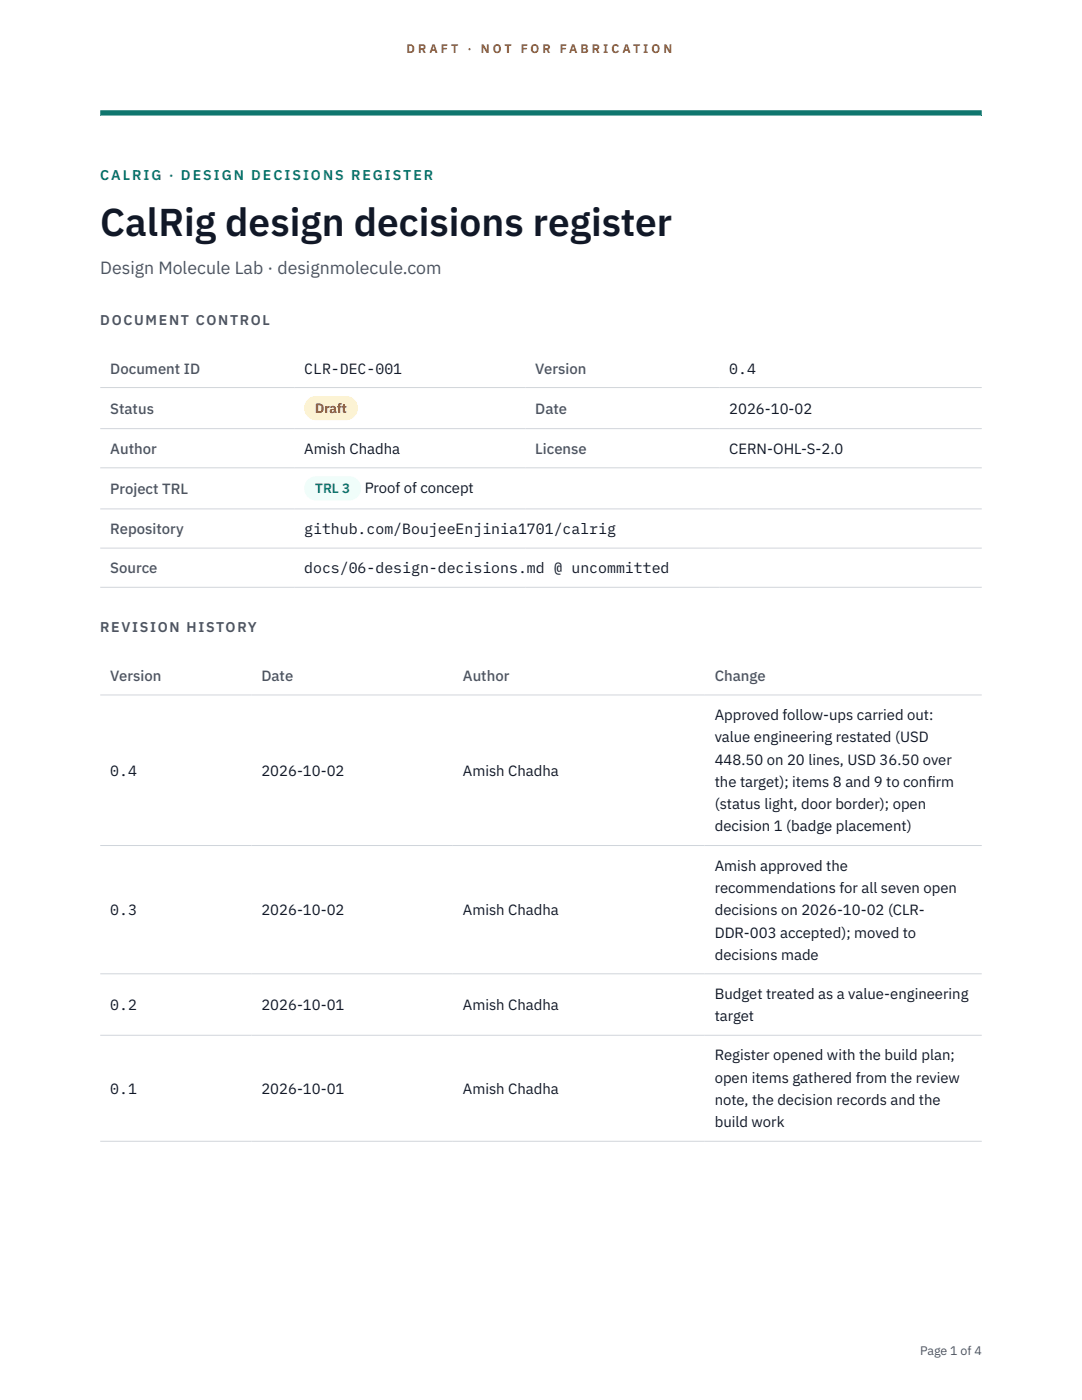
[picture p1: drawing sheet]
<svg xmlns="http://www.w3.org/2000/svg" width="216mm" height="279mm" viewBox="0 0 216 279" stroke-linecap="round" stroke-linejoin="round" font-family="sans-serif">
<defs><g id="words">
<text font-size="7.8" fill="#111827" x="20" y="47.1">CalRig design decisions register</text>
<text font-size="3.5" fill="#4b5563" x="20" y="54.6">Design Molecule Lab · designmolecule.com</text>
<g font-size="3" fill="#4b5563">
<text x="22" y="74.5">Document ID</text>
<text x="106.8" y="74.5">Version</text>
<text x="22" y="82.6">Status</text>
<text x="106.8" y="82.6">Date</text>
<text x="22" y="90.6">Author</text>
<text x="106.8" y="90.6">License</text>
<text x="22" y="98.6">Project TRL</text>
<text x="22" y="106.6">Repository</text>
<text x="22" y="114.4">Source</text>
<text x="22" y="135.9">Version</text>
<text x="52.2" y="135.9">Date</text>
<text x="92.4" y="135.9">Author</text>
<text x="142.6" y="135.9">Change</text>
</g>
<g font-size="3" fill="#111827">
<text x="60.7" y="74.5">CLR-DEC-001</text>
<text x="145.5" y="74.5">0.4</text>
<text x="145.5" y="82.6">2026-10-02</text>
<text x="60.7" y="90.6">Amish Chadha</text>
<text x="145.5" y="90.6">CERN-OHL-S-2.0</text>
<text x="72.8" y="98.5">Proof of concept</text>
<text x="60.7" y="106.6">github.com/BoujeeEnjinia1701/calrig</text>
<text x="60.7" y="114.4">docs/06-design-decisions.md @ uncommitted</text>
<text x="142.6" y="143.7">Approved follow-ups carried out:</text>
<text x="142.6" y="148.2">value engineering restated (USD</text>
<text x="22" y="154.8">0.4</text>
<text x="52.2" y="154.8">2026-10-02</text>
<text x="92.4" y="154.8">Amish Chadha</text>
<text x="142.6" y="152.6">448.50 on 20 lines, USD 36.50 over</text>
<text x="142.6" y="157.1">the target); items 8 and 9 to conf</text>
<text x="142.6" y="161.5">(status light, door border); open</text>
<text x="185" y="157.1">irm</text>
<text x="142.6" y="165.9">decision 1 (badge placement)</text>
<text x="142.6" y="173.8">Amish approved the</text>
<text x="142.6" y="178.2">recommendations for all seven open</text>
<text x="22" y="182.7">0.3</text>
<text x="52.2" y="182.7">2026-10-02</text>
<text x="92.4" y="182.7">Amish Chadha</text>
<text x="142.6" y="182.7">decisions on 2026-10-02 (CLR-</text>
<text x="142.6" y="187.1">DDR-003 accepted); moved to</text>
<text x="142.6" y="191.5">decisions made</text>
<text x="22" y="201.6">0.2</text>
<text x="52.2" y="201.6">2026-10-01</text>
<text x="92.4" y="201.6">Amish Chadha</text>
<text x="142.6" y="199.4">Budget treated as a value-engineering</text>
<text x="142.6" y="203.8">target</text>
<text x="142.6" y="211.6">Register opened with the build plan;</text>
<text x="22" y="218.3">0.1</text>
<text x="52.2" y="218.3">2026-10-01</text>
<text x="92.4" y="218.3">Amish Chadha</text>
<text x="142.6" y="216.1">open items gathered from the review</text>
<text x="142.6" y="220.5">note, the decision records and the</text>
<text x="142.6" y="225">build work</text>
</g>
<text font-size="2.8" fill="#0f766e" x="20" y="36">CALRIG · DESIGN DECISIONS REGISTER</text>
<g font-size="2.8" fill="#4b5563">
<text x="20" y="64.8">DOCUMENT CONTROL</text>
<text x="20" y="126.2">REVISION HISTORY</text>
</g>
<text font-size="2.7" fill="#92400e" x="62.9" y="82.5">Draft</text>
<text font-size="2.7" fill="#0f766e" x="62.9" y="98.5">TRL 3</text>
<g font-size="2.5" fill="#b45309">
<text x="81.1" y="10.5">D R A F T</text>
<text x="93.3" y="10.5">·</text>
<text x="95.9" y="10.5">N O T</text>
<text x="103.9" y="10.5">F O R</text>
<text x="111.7" y="10.5">F A B R I C A T I O N</text>
</g>
<text font-size="2.5" fill="#4b5563" x="183.6" y="270.3">Page 1 of 4</text>
</g></defs>
<path d="M20 23.1h175.9zM20 22h175.9v1.1h-175.9z" fill-rule="evenodd" fill="#0f766e"/>
<path d="M20 77.3h175.9M20 85.5h175.9M20 93.4h175.9M20 101.6h175.9M20 109.4h175.9M20 117.2h175.9M20 138.7h175.9M20 168.7h175.9M20 194.3h175.9M20 206.6h175.9M20 227.8h175.9" fill="none" stroke="#d1d5db" stroke-width=".2"/>
<path d="M60.7 79h10.7v4.9h-10.7z" fill="#fef3c7"/>
<path d="M60.7 95.1h11.4v4.8h-11.4z" fill="#f0fdfa"/>
<use href="#words"/>
</svg>
